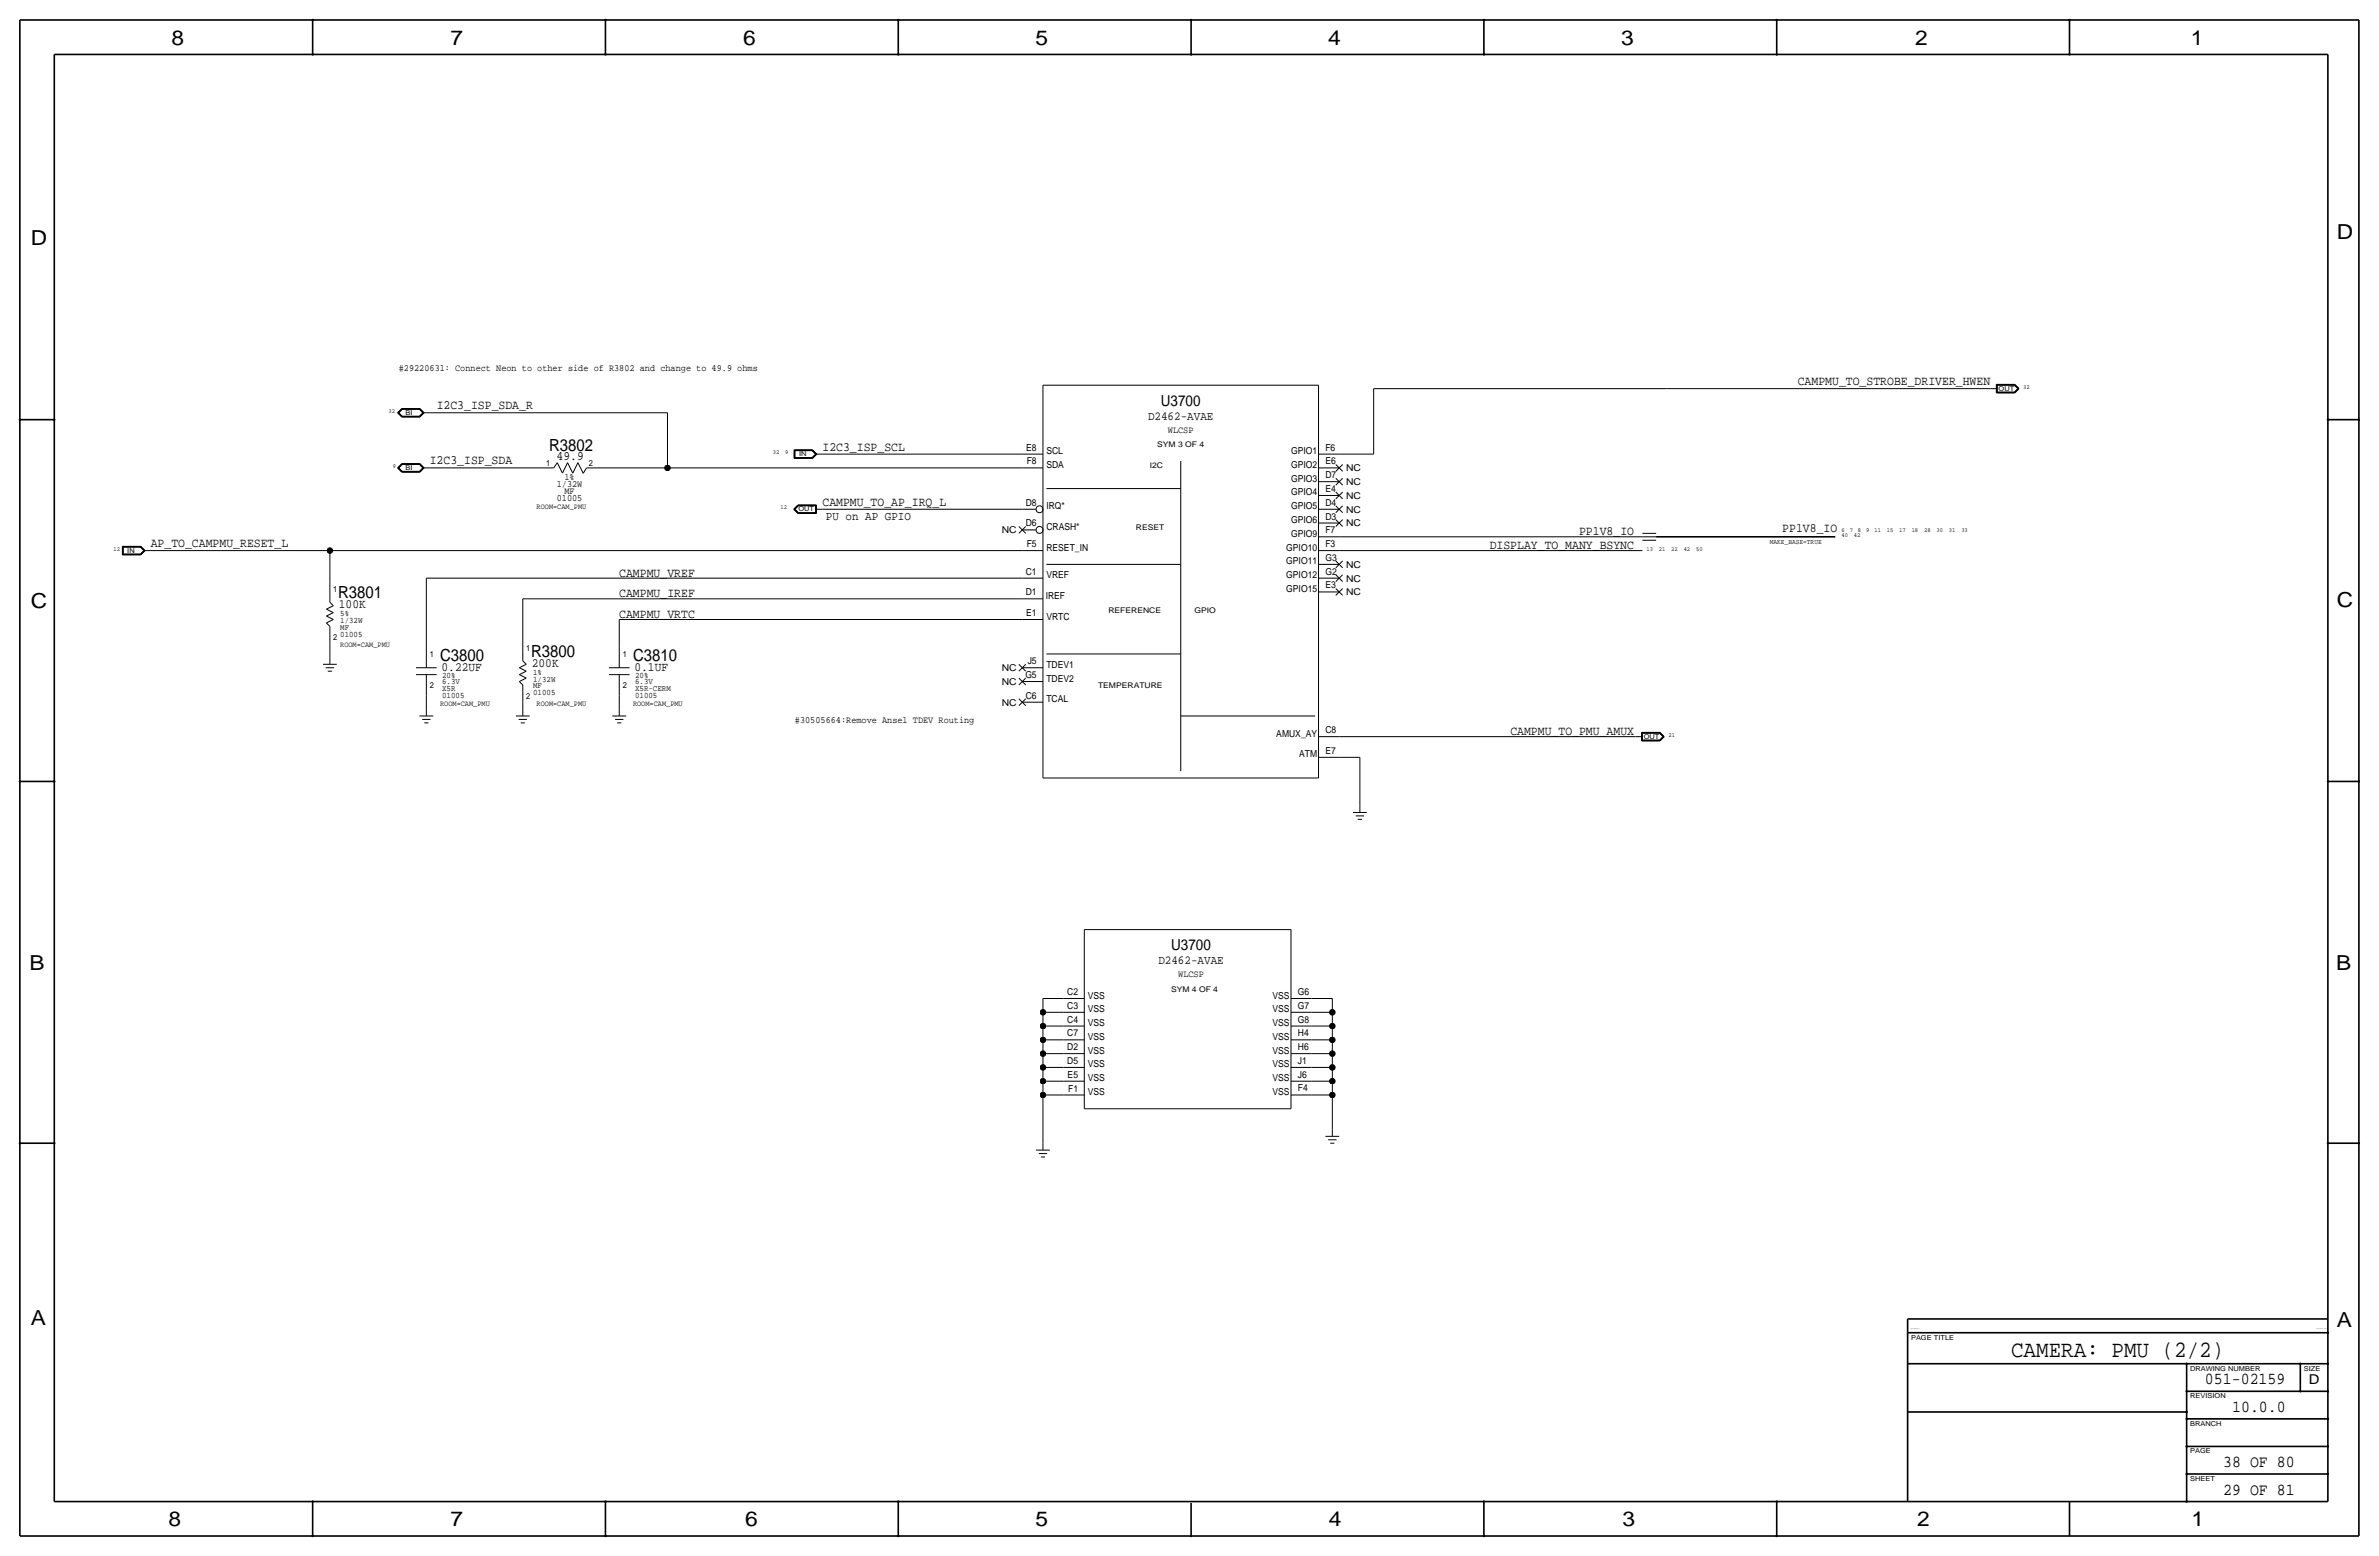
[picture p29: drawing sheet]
<svg xmlns="http://www.w3.org/2000/svg" width="877mm" height="574mm" viewBox="0 0 877 574" stroke-linecap="round" stroke-linejoin="round" font-family="sans-serif">
<defs><g id="words">
<text font-size="8.6" x="741.4" y="500.1">CAMERA: PMU (2/2)</text>
<g font-size="7.6">
<text x="63.2" y="16.5">8</text>
<text x="166.1" y="16.5">7</text>
<text x="274" y="16.5">6</text>
<text x="381.7" y="16.5">5</text>
<text x="489.7" y="16.5">4</text>
<text x="597.6" y="16.5">3</text>
<text x="706.1" y="16.5">2</text>
<text x="807.7" y="16.5">1</text>
<text x="861.5" y="88.1">D</text>
<text x="11.4" y="90.4">D</text>
<text x="11.4" y="224.3">C</text>
<text x="861.5" y="223.8">C</text>
<text x="10.8" y="357.6">B</text>
<text x="861.3" y="357.4">B</text>
<text x="11.3" y="488.4">A</text>
<text x="861.5" y="489.2">A</text>
<text x="62.2" y="562.6">8</text>
<text x="166" y="562.6">7</text>
<text x="274.8" y="562.6">6</text>
<text x="381.7" y="562.6">5</text>
<text x="489.9" y="562.6">4</text>
<text x="598.1" y="562.6">3</text>
<text x="706.8" y="562.6">2</text>
<text x="807.9" y="562.6">1</text>
</g>
<g font-size="6.2">
<text x="202.4" y="166.1">R3802</text>
<text x="124.7" y="220.5">R3801</text>
<text x="162.3" y="243.6">C3800</text>
<text x="195.8" y="242.1">R3800</text>
<text x="233.4" y="243.6">C3810</text>
<text x="812.9" y="510.3">051-02159</text>
<text x="822.9" y="520.4">10.0.0</text>
<text x="819.6" y="540.8">38 OF 80</text>
<text x="819.6" y="550.9">29 OF 81</text>
</g>
<g font-size="5.6">
<text x="428" y="149.6">U3700</text>
<text x="431.8" y="350.3">U3700</text>
</g>
<text font-size="5" x="851.2" y="510.3">D</text>
<g font-size="4.7">
<text x="662.8" y="142">CAMPMU_TO_STROBE_DRIVER_HWEN</text>
<text x="161" y="150.9">I2C3_ISP_SDA_R</text>
<text x="303.2" y="166.1">I2C3_ISP_SCL</text>
<text x="158.4" y="171.2">I2C3_ISP_SDA</text>
<text x="205.2" y="169.7">49.9</text>
<text x="303.2" y="186.4">CAMPMU_TO_AP_IRQ_L</text>
<text x="582.2" y="197.4">PP1V8_IO</text>
<text x="657.1" y="196.1">PP1V8_IO</text>
<text x="55.6" y="201.7">AP_TO_CAMPMU_RESET_L</text>
<text x="549.2" y="202.4">DISPLAY_TO_MANY_BSYNC</text>
<text x="228.3" y="212.6">CAMPMU_VREF</text>
<text x="228.3" y="220.2">CAMPMU_IREF</text>
<text x="124.9" y="224.3">100K</text>
<text x="228.3" y="227.8">CAMPMU_VRTC</text>
<text x="196" y="245.9">200K</text>
<text x="162.8" y="247.4">0.22UF</text>
<text x="233.9" y="247.4">0.1UF</text>
<text x="556.8" y="271">CAMPMU_TO_PMU_AMUX</text>
</g>
<g font-size="4.5">
<text x="423.2" y="154.7">D2462-AVAE</text>
<text x="304.5" y="191.5">PU on AP GPIO</text>
<text x="427" y="355.2">D2462-AVAE</text>
</g>
<g font-size="3.5">
<text x="147" y="136.9">#29220631: Connect Neon to other side of R3802 and change to 49.9 ohms</text>
<text x="430.6" y="159.8">WLCSP</text>
<text x="378.4" y="166.1">E8</text>
<text x="385.8" y="167.4">SCL</text>
<text x="476" y="167.4">GPIO1</text>
<text x="488.6" y="166.1">F6</text>
<text x="378.5" y="171.2">F8</text>
<text x="385.8" y="172.5">SDA</text>
<text x="476" y="172.5">GPIO2</text>
<text x="488.6" y="171.2">E6</text>
<text x="496.3" y="173.7">NC</text>
<text x="205.3" y="179.6">1/32W</text>
<text x="208.1" y="177">1%</text>
<text x="476" y="177.5">GPIO3</text>
<text x="488.6" y="176.3">D7</text>
<text x="496.3" y="178.8">NC</text>
<text x="205.3" y="184.7">01005</text>
<text x="208.1" y="182.1">MF</text>
<text x="476" y="182.6">GPIO4</text>
<text x="488.6" y="181.3">E4</text>
<text x="496.3" y="183.9">NC</text>
<text x="378.2" y="186.4">D8</text>
<text x="385.8" y="187.7">IRQ*</text>
<text x="476" y="187.7">GPIO5</text>
<text x="488.6" y="191.5">D3</text>
<text x="488.6" y="186.4">D4</text>
<text x="496.3" y="189">NC</text>
<text x="369.3" y="196.6">NC</text>
<text x="378.2" y="194">D6</text>
<text x="385.8" y="195.3">CRASH*</text>
<text x="476" y="192.8">GPIO6</text>
<text x="476" y="197.9">GPIO9</text>
<text x="488.6" y="196.6">F7</text>
<text x="496.3" y="194.1">NC</text>
<text x="378.5" y="201.7">F5</text>
<text x="385.8" y="203">RESET_IN</text>
<text x="474.2" y="203">GPIO10</text>
<text x="488.6" y="201.7">F3</text>
<text x="474.2" y="208">GPIO11</text>
<text x="488.6" y="206.7">G3</text>
<text x="496.3" y="209.3">NC</text>
<text x="378.2" y="211.8">C1</text>
<text x="385.8" y="213.1">VREF</text>
<text x="474.2" y="213.1">GPIO12</text>
<text x="488.6" y="211.8">G2</text>
<text x="496.3" y="214.4">NC</text>
<text x="378.2" y="219.4">D1</text>
<text x="385.5" y="220.7">IREF</text>
<text x="474.2" y="218.2">GPIO15</text>
<text x="488.6" y="216.9">E3</text>
<text x="496.3" y="219.5">NC</text>
<text x="378.4" y="227.1">E1</text>
<text x="385.8" y="228.4">VRTC</text>
<text x="378.9" y="244.9">J5</text>
<text x="369.3" y="247.4">NC</text>
<text x="378" y="249.9">G5</text>
<text x="385.8" y="251.2">TDEV2</text>
<text x="385.8" y="246.1">TDEV1</text>
<text x="369.3" y="252.5">NC</text>
<text x="378.2" y="257.6">C6</text>
<text x="369.3" y="260.1">NC</text>
<text x="385.8" y="258.8">TCAL</text>
<text x="293.1" y="266.4">#30505664:Remove Ansel TDEV Routing</text>
<text x="470.5" y="271.5">AMUX_AY</text>
<text x="488.6" y="270.2">C8</text>
<text x="478.9" y="279.2">ATM</text>
<text x="488.6" y="277.9">E7</text>
<text x="434.4" y="360.3">WLCSP</text>
<text x="393.4" y="371.8">C3</text>
<text x="393.4" y="366.8">C2</text>
<text x="401" y="368.1">VSS</text>
<text x="469.1" y="368">VSS</text>
<text x="478.5" y="371.8">G7</text>
<text x="478.5" y="366.8">G6</text>
<text x="393.4" y="376.9">C4</text>
<text x="401" y="373.1">VSS</text>
<text x="469.1" y="373.1">VSS</text>
<text x="478.5" y="376.9">G8</text>
<text x="393.4" y="382">C7</text>
<text x="401" y="378.2">VSS</text>
<text x="401" y="383.3">VSS</text>
<text x="469.1" y="383.3">VSS</text>
<text x="469.1" y="378.2">VSS</text>
<text x="478.5" y="382">H4</text>
<text x="393.4" y="387.1">D2</text>
<text x="401" y="388.4">VSS</text>
<text x="469.1" y="388.4">VSS</text>
<text x="478.5" y="387.1">H6</text>
<text x="393.4" y="392.2">D5</text>
<text x="401" y="393.5">VSS</text>
<text x="469.1" y="393.5">VSS</text>
<text x="478.5" y="392.2">J1</text>
<text x="393.6" y="397.2">E5</text>
<text x="401" y="398.5">VSS</text>
<text x="469.1" y="398.5">VSS</text>
<text x="478.5" y="397.3">J6</text>
<text x="393.8" y="402.3">F1</text>
<text x="401" y="403.6">VSS</text>
<text x="469.1" y="403.6">VSS</text>
<text x="478.5" y="402.1">F4</text>
</g>
<g font-size="3.1">
<text x="201.4" y="171.7">1</text>
<text x="217.1" y="171.7">2</text>
<text x="122.9" y="218.2">1</text>
<text x="125.4" y="227.1">5%</text>
<text x="125.4" y="232.2">MF</text>
<text x="125.4" y="229.6">1/32W</text>
<text x="122.9" y="236">2</text>
<text x="125.4" y="234.7">01005</text>
<text x="194" y="239.8">1</text>
<text x="158.4" y="242.3">1</text>
<text x="229.6" y="242.3">1</text>
<text x="163" y="249.9">20%</text>
<text x="196.5" y="248.7">1%</text>
<text x="196.5" y="251.2">1/32W</text>
<text x="234.1" y="249.9">20%</text>
<text x="158.4" y="253.7">2</text>
<text x="163" y="257.3">01005</text>
<text x="163" y="254.8">X5R</text>
<text x="163" y="252.2">6.3V</text>
<text x="194" y="257.6">2</text>
<text x="196.5" y="253.7">MF</text>
<text x="196.5" y="256.3">01005</text>
<text x="229.6" y="253.7">2</text>
<text x="234.1" y="252.2">6.3V</text>
<text x="234.1" y="254.8">X5R-CERM</text>
<text x="234.1" y="257.3">01005</text>
</g>
<g font-size="2.9">
<text x="426.6" y="164.8">SYM 3 OF 4</text>
<text x="423.9" y="172.5">I2C</text>
<text x="197.8" y="187.7">ROOM=CAM_PMU</text>
<text x="418.8" y="195.3">RESET</text>
<text x="408.6" y="225.8">REFERENCE</text>
<text x="440.4" y="225.8">GPIO</text>
<text x="125.4" y="238.5">ROOM=CAM_PMU</text>
<text x="404.8" y="253.7">TEMPERATURE</text>
<text x="162.3" y="260.1">ROOM=CAM_PMU</text>
<text x="197.8" y="260.1">ROOM=CAM_PMU</text>
<text x="233.4" y="260.1">ROOM=CAM_PMU</text>
<text x="431.7" y="365.5">SYM 4 OF 4</text>
</g>
<text font-size="2.6" x="652.5" y="200.4">MAKE_BASE=TRUE</text>
<g font-size="2.5">
<text x="736.8" y="144">OUT</text>
<text x="149.6" y="152.9">BI</text>
<text x="149.6" y="173.2">BI</text>
<text x="294.6" y="168.1">IN</text>
<text x="294.4" y="188.5">OUT</text>
<text x="46.9" y="203.7">IN</text>
<text x="606" y="272.3">OUT</text>
<text x="704.5" y="493.8">PAGE TITLE</text>
<text x="807.4" y="505.2">DRAWING NUMBER</text>
<text x="849.3" y="505.2">SIZE</text>
<text x="807.4" y="515.4">REVISION</text>
<text x="807.4" y="525.5">BRANCH</text>
<text x="807.4" y="535.7">PAGE</text>
<text x="807.4" y="545.8">SHEET</text>
</g>
<g font-size="2.3">
<text x="745.9" y="143.3">32</text>
<text x="143.3" y="152.1">32</text>
<text x="284.9" y="167.4">32</text>
<text x="289.5" y="167.4">9</text>
<text x="144.8" y="172.5">9</text>
<text x="287.8" y="187.7">12</text>
<text x="678.9" y="196.1">6</text>
<text x="678.9" y="197.9">40</text>
<text x="681.9" y="196.1">7</text>
<text x="683.5" y="197.9">42</text>
<text x="685" y="196.1">8</text>
<text x="688" y="196.1">9</text>
<text x="691.1" y="196.1">11</text>
<text x="695.6" y="196.1">15</text>
<text x="700.2" y="196.1">17</text>
<text x="704.8" y="196.1">18</text>
<text x="709.4" y="196.1">28</text>
<text x="713.9" y="196.1">30</text>
<text x="718.5" y="196.1">31</text>
<text x="723.1" y="196.1">33</text>
<text x="41.8" y="202.9">12</text>
<text x="607" y="202.9">13</text>
<text x="611.6" y="202.9">21</text>
<text x="616.1" y="202.9">22</text>
<text x="620.7" y="202.9">42</text>
<text x="625.3" y="202.9">50</text>
<text x="615.1" y="271.5">21</text>
</g>
<g font-size=".4">
<text x="704.5" y="490">SYNC_MASTER=sync</text>
<text x="853.9" y="490">SYNC_DATE=04/14/2017</text>
</g>
</g></defs>
<g fill="none" stroke="#000" stroke-width=".37">
<path d="M146.6 152.1l1.5 1.6zM146.6 152.1l1.5-1.5zM146.7 152.1l1.5 1.5zM146.7 152.1l1.5-1.4zM146.9 152.1l1.3-1.3zM146.9 152.1l1.3 1.4zM147 152.1l1.3-1.2zM147 152.1l1.3 1.3zM148.1 153.7h6.7zM148.1 150.6h6.7zM148.2 150.7h6.5zM148.2 153.6h6.5z"/>
<path d="M148.2 153.5h6.5zM148.2 150.8h6.5zM148.3 153.4h6.3zM148.3 150.9h6.3zM154.6 153.4l1.3-1.3zM154.6 150.9l1.3 1.2zM154.7 153.5l1.4-1.4zM154.7 150.8l1.4 1.3zM154.7 150.7l1.5 1.4zM154.7 153.6l1.5-1.5zM154.8 150.6l1.6 1.5zM154.8 153.7l1.6-1.6z"/>
<path d="M155.9 152.1h2.5zM158.4 152.1h87.7zM246.1 152.1v20.4zM384.5 142h101.6zM384.5 142v144.8zM486.1 142v144.8zM506.4 143.3h108zM506.4 143.3v24.1zM614.4 143.3h119.3zM733.8 143.3h2.5zM736 144.8h6.8zM736 141.7v3.1z"/>
<path d="M736 141.7h6.8zM736.1 141.8h6.6zM736.1 141.8v2.9zM736.1 144.7h6.6zM736.2 141.9h6.5zM736.2 141.9v2.7zM736.2 144.6h6.5zM736.3 142h6.3zM736.3 142v2.5zM736.3 144.5h6.3zM742.6 144.5l1.3-1.2zM742.6 142l1.3 1.3z"/>
<path d="M742.7 144.6l1.4-1.3zM742.7 141.9l1.4 1.4zM742.7 144.7l1.5-1.4zM742.7 141.8l1.5 1.5zM742.8 141.7l1.6 1.6zM742.8 144.8l1.6-1.5zM146.6 172.5l1.5 1.5zM146.6 172.5l1.5-1.6zM146.7 172.5l1.5 1.4zM146.7 172.5l1.5-1.5zM146.9 172.5l1.3-1.4zM146.9 172.5l1.3 1.3z"/>
<path d="M147 172.5l1.3-1.3zM147 172.5l1.3 1.2zM148.1 174h6.7zM148.1 170.9h6.7zM148.2 171h6.5zM148.2 173.9h6.5zM148.2 173.8h6.5zM148.2 171.1h6.5zM148.3 173.7h6.3zM148.3 171.2h6.3zM154.6 173.7l1.3-1.2zM154.6 171.2l1.3 1.3z"/>
<path d="M154.7 173.8l1.4-1.3zM154.7 171.1l1.4 1.4zM154.7 171l1.5 1.5zM154.7 173.9l1.5-1.4zM154.8 170.9l1.6 1.6zM154.8 174l1.6-1.5zM155.9 172.5h2.5zM158.4 172.5h40.7zM199.1 172.5h5.1zM205.4 170.5l2 3.9zM205.4 170.5l-1.2 2zM209.2 170.5l-1.8 3.9z"/>
<path d="M209.2 170.5l2 3.9zM213.1 170.5l-1.9 3.9zM213.1 170.5l1.9 3.9zM216.3 172.5h5.6zM216.3 172.5l-1.3 2zM221.9 172.5h24.2zM246.1 172.5h130.8zM292.8 165.8v3.2zM292.8 169h6.8zM292.8 165.8h6.8zM292.9 165.9v3zM292.9 168.9h6.6z"/>
<path d="M292.9 165.9h6.6zM293 166v2.8zM293 168.8h6.5zM293 166h6.5zM293.1 166.1h6.3zM293.1 166.1v2.6zM293.1 168.7h6.3zM299.4 166.1l1.3 1.3zM299.5 168.8l1.3-1.4zM299.5 166l1.3 1.4zM299.5 168.9l1.5-1.5zM299.5 165.9l1.5 1.5z"/>
<path d="M299.6 165.8l1.5 1.6zM299.6 169l1.5-1.6zM300.7 167.4h2.5zM300.7 167.4l-1.3 1.3zM303.2 167.4h73.7zM376.9 167.4h7.6zM376.9 172.5h7.6zM435.3 169.9v114.3zM486.1 167.4h7.6zM486.1 177.5h7.6zM486.1 172.5h7.6zM492.5 178.8l2.5-2.5z"/>
<path d="M492.5 176.3l2.5 2.5zM492.5 173.7l2.5-2.5zM492.5 171.2l2.5 2.5zM493.7 167.4h12.7zM292.6 187.7l1.6 1.6zM292.6 187.7l1.6-1.6zM292.8 187.7l1.4 1.5zM292.8 187.7l1.4-1.5zM292.9 187.7l1.4-1.4zM292.9 187.7l1.4 1.4zM293.1 187.7l1.2 1.3zM293.1 187.7l1.2-1.3z"/>
<path d="M294.2 186.1h6.8zM294.2 189.3h6.8zM294.2 186.2h6.7zM294.2 189.2h6.7zM294.3 186.3h6.5zM294.3 189.1h6.5zM294.3 189h6.4zM294.3 186.4h6.4zM300.7 186.4v2.6zM300.7 187.7h2.5zM300.8 186.3v2.8zM300.9 186.2v3z"/>
<path d="M301 186.1v3.2zM303.2 187.7h73.7zM375.6 196.6l2.6-2.5zM375.6 194.1l2.6 2.5zM376.9 187.7h5zM376.9 195.3h5zM385.8 180.1h49.5zM486.1 182.6h7.6zM486.1 187.7h7.6zM486.1 192.8h7.6zM486.1 197.9h7.6zM492.5 183.9l2.5-2.5z"/>
<path d="M492.5 181.4l2.5 2.5zM492.5 189l2.5-2.6zM492.5 186.4l2.5 2.6zM492.5 194.1l2.5-2.6zM492.5 191.5l2.5 2.6zM493.7 197.9h111.8zM605.5 199.1h5.1zM605.5 197.9h5.1zM605.5 196.6h5.1zM45.1 201.4h6.8zM45.1 201.4v3.1zM45.1 204.5h6.8z"/>
<path d="M45.2 201.5h6.7zM45.2 201.5v2.9zM45.2 204.4h6.7zM45.3 201.6v2.7zM45.3 204.3h6.5zM45.3 201.6h6.5zM45.4 201.7h6.4zM45.4 201.7v2.5zM45.4 204.2h6.4zM51.8 204.2l1.2-1.3zM51.8 201.7l1.2 1.2zM51.8 204.3l1.4-1.4z"/>
<path d="M51.8 201.6l1.4 1.3zM51.9 201.5l1.4 1.4zM51.9 204.4l1.4-1.5zM51.9 204.5l1.6-1.6zM51.9 201.4l1.6 1.5zM53 202.9h2.6zM55.6 202.9h66zM121.6 202.9h255.3zM121.6 202.9v11.5zM121.6 214.4v7.6zM157.2 213.1v25.4zM157.2 213.1h219.7z"/>
<path d="M376.9 213.1h7.6zM376.9 202.9h7.6zM385.8 208h49.5zM486.1 202.9h7.6zM486.1 208h7.6zM486.1 213.1h7.6zM486.1 218.2h7.6zM492.5 219.5l2.5-2.6zM492.5 216.9l2.5 2.6zM492.5 214.4l2.5-2.6zM492.5 211.8l2.5 2.6zM492.5 209.3l2.5-2.5z"/>
<path d="M492.5 206.8l2.5 2.5zM493.7 202.9h111.8zM120.3 229.6l1.3 1.3zM120.3 227.1l2.6 1.2zM120.3 224.5l2.6 1.3zM120.3 224.5l2.6-1.2zM120.3 229.6l2.6-1.3zM120.3 227.1l2.6-1.3zM121.6 237.2v5.1zM121.6 230.9v6.3zM121.6 222l1.3 1.3zM157.2 238.5v7.6z"/>
<path d="M192.7 220.7v15.3zM192.7 236v7.6zM192.7 220.7h184.2zM228.3 228.3h148.6zM228.3 228.3v10.2zM228.3 238.5v7.6zM376.9 220.7h7.6zM376.9 228.3h7.6zM119.1 244.9h5.1zM120.1 246.1h3zM120.9 247.4h1.5zM121.6 242.3v2.6z"/>
<path d="M153.4 246.1h7.6zM153.4 248.7h7.6zM157.2 256.3v5.1zM157.2 248.7v7.6zM191.5 246.1l2.5-1.2zM191.5 251.2l2.5-1.3zM191.5 248.7l2.5-1.3zM191.5 251.2l1.2 1.3zM191.5 248.7l2.5 1.2zM191.5 246.1l2.5 1.3zM192.7 243.6l1.3 1.3zM192.7 258.8v2.6z"/>
<path d="M192.7 252.5v6.3zM224.5 248.7h7.6zM224.5 246.1h7.6zM228.3 256.3v5.1zM228.3 248.7v7.6zM375.6 257.6l2.6 2.5zM375.6 247.4l2.6-2.5zM375.6 244.9l2.6 2.5zM375.6 252.5l2.6-2.6zM375.6 249.9l2.6 2.6zM376.9 258.8h7.6zM376.9 251.2h7.6z"/>
<path d="M376.9 246.1h7.6zM385.8 241h49.5zM154.6 263.9h5.1zM155.7 265.2h3zM156.4 266.4h1.5zM157.2 261.4v2.5zM190.2 263.9h5.1zM191.2 265.2h3.1zM192 266.4h1.5zM192.7 261.4v2.5zM225.8 263.9h5zM226.8 265.2h3z"/>
<path d="M227.5 266.4h1.6zM228.3 261.4v2.5zM375.6 260.1l2.6-2.5zM435.3 263.9h49.5zM486.1 271.5h7.6zM486.1 279.1h7.6zM493.7 279.1h7.6zM493.7 271.5h109.2zM501.3 279.1v17.8zM602.9 271.5h2.6zM605.2 273.1h6.8zM605.2 270v3.1z"/>
<path d="M605.2 270h6.8zM605.3 270.1h6.6zM605.3 270.1v2.9zM605.3 273h6.6zM605.4 270.2h6.5zM605.4 270.2v2.7zM605.4 272.9h6.5zM605.5 270.3h6.3zM605.5 270.3v2.5zM605.5 272.8h6.3zM611.8 270.3l1.3 1.2zM611.8 272.8l1.3-1.3z"/>
<path d="M611.9 270.2l1.4 1.3zM611.9 273l1.5-1.5zM611.9 270.1l1.5 1.4zM612 270l1.6 1.5zM613.3 271.5l-1.4 1.4zM613.6 271.5l-1.6 1.6zM384.5 286.8h101.6zM498.8 299.5h5.1zM501.3 296.9v2.6zM499.8 300.7h3.1zM500.6 302h1.5zM399.7 342.6v66.1z"/>
<path d="M399.7 342.6h76.2zM475.9 342.6v66.1zM384.5 368v5.1zM384.5 373.1v5.1zM384.5 378.2v5.1zM384.5 368h7.6zM384.5 373.1h7.6zM384.5 378.2h7.6zM392.1 373.1h7.6zM392.1 378.2h7.6zM392.1 368h7.6zM475.9 378.2h7.7z"/>
<path d="M475.9 373.1h7.7zM475.9 368h7.7zM483.6 368h7.6zM483.6 373.1h7.6zM483.6 378.2h7.6zM491.2 368v5.1zM491.2 373.1v5.1zM491.2 378.2v5.1zM384.5 383.3v5.1zM384.5 388.4v5zM384.5 393.4v5.1zM384.5 398.5v5.1z"/>
<path d="M384.5 383.3h7.6zM384.5 388.4h7.6zM384.5 393.4h7.6zM384.5 398.5h7.6zM392.1 398.5h7.6zM392.1 383.3h7.6zM392.1 388.4h7.6zM392.1 393.4h7.6zM475.9 398.5h7.7zM475.9 393.4h7.7zM475.9 388.4h7.7zM475.9 383.3h7.7z"/>
<path d="M483.6 383.3h7.6zM483.6 388.4h7.6zM483.6 393.4h7.6zM483.6 398.5h7.6zM491.2 383.3v5.1zM491.2 388.4v5zM491.2 393.4v5.1zM491.2 398.5v5.1zM384.5 403.6v17.8zM384.5 403.6h7.6zM392.1 403.6h7.6zM399.7 408.7h76.2z"/>
<path d="M475.9 403.6h7.7zM483.6 403.6h7.6zM488.6 418.8h5.1zM491.2 403.6v12.7zM491.2 416.3v2.5zM382 423.9h5zM383 425.2h3zM383.7 426.5h1.6zM384.5 421.4v2.5zM489.7 420.1h3zM490.4 421.4h1.5z"/>
<circle cx="383.2" cy="187.7" r="1.28"/>
<circle cx="383.2" cy="195.3" r="1.28"/>
</g>
<g fill="none" stroke="#000" stroke-width=".6" stroke-linecap="butt">
<path d="M7.3 7.4v558.8zM7.3 7.4h862.3zM115.3 7.4v12.7zM223.2 7.4v12.7zM331.2 7.4v12.7zM439.1 7.4v12.7zM547.1 7.4v12.7zM655 7.4v12.7zM763 7.4v12.7zM869.6 7.4v558.8zM20 20.1v533.4zM20 20.1h838.2z"/>
<path d="M858.2 20.1v533.4zM7.3 154.7h12.7zM858.2 154.7h11.4zM610.6 197.9h66zM7.3 288h12.7zM858.2 288h11.4zM7.3 421.4h12.7zM858.2 421.4h11.4zM703.3 491.2h154.9zM703.3 486.2v5zM703.3 486.2h154.9zM703.3 491.2v62.3z"/>
<path d="M703.3 502.7h154.9zM806.1 502.7v50.8zM806.1 512.8h52.1zM848.1 502.7v10.1zM703.3 520.4h102.8zM806.1 533.1h52.1zM806.1 523h52.1zM20 553.5h838.2zM115.3 553.5v12.7zM223.2 553.5v12.7zM331.2 553.5v12.7zM439.1 554v12.2z"/>
<path d="M547.1 553.5v12.7zM655 553.5v12.7zM763 553.5v12.7zM806.1 543.3h52.1zM7.3 566.2h862.3z"/>
</g>
<g fill="#000" stroke="#000" stroke-width=".37">
<path d="M115.1 7.2h.4v.3h-.4zM115.1 19.9h.4v.3h-.4zM223 7.2h.4v.3h-.4zM223 19.9h.4v.3h-.4zM331 19.9h.4v.3h-.4zM331 7.2h.4v.3h-.4zM438.9 7.2h.4v.3h-.4zM438.9 19.9h.4v.3h-.4zM546.9 7.2h.4v.3h-.4zM546.9 19.9h.4v.3h-.4zM654.8 19.9h.4v.3h-.4zM654.8 7.2h.4v.3h-.4z"/>
<path d="M762.8 19.9h.4v.3h-.4zM762.8 7.2h.4v.3h-.4zM7.1 154.5h.4v.4h-.4zM19.8 154.5h.4v.4h-.4zM858 154.5h.4v.4h-.4zM869.5 154.5h.3v.4h-.3zM7.1 287.9h.4v.3h-.4zM19.8 287.9h.4v.3h-.4zM858 287.9h.4v.3h-.4zM869.5 287.9h.3v.3h-.3zM7.1 421.2h.4v.4h-.4zM19.8 421.2h.4v.4h-.4z"/>
<path d="M858 421.2h.4v.4h-.4zM869.5 421.2h.3v.4h-.3zM858 491.1h.4v.3h-.4zM806 502.5h.3v.3h-.3zM806 512.7h.3v.3h-.3zM847.9 512.7h.3v.3h-.3zM847.9 502.5h.3v.3h-.3zM858 502.5h.4v.3h-.4zM858 512.7h.4v.3h-.4zM806 520.3h.3v.3h-.3zM806 522.8h.3v.4h-.3zM806 533h.3v.3h-.3z"/>
<path d="M858 522.8h.4v.4h-.4zM858 533h.4v.3h-.4zM115.1 553.3h.4v.3h-.4zM223 553.3h.4v.3h-.4zM331 553.3h.4v.3h-.4zM546.9 553.3h.4v.3h-.4zM654.8 553.3h.4v.3h-.4zM806 543.1h.3v.4h-.3zM806 553.3h.3v.3h-.3zM858 543.1h.4v.4h-.4zM115.1 566h.4v.3h-.4zM223 566h.4v.3h-.4z"/>
<path d="M331 566h.4v.3h-.4zM438.9 566h.4v.3h-.4zM546.9 566h.4v.3h-.4zM654.8 566h.4v.3h-.4z"/>
<circle cx="246.1" cy="172.5" r="1.02"/>
<circle cx="121.6" cy="202.9" r="1.02"/>
<circle cx="384.5" cy="378.2" r="1.02"/>
<circle cx="384.5" cy="373.1" r="1.02"/>
<circle cx="491.2" cy="378.2" r="1.02"/>
<circle cx="491.2" cy="373.1" r="1.02"/>
<circle cx="384.5" cy="393.4" r="1.02"/>
<circle cx="384.5" cy="383.3" r="1.02"/>
<circle cx="384.5" cy="398.5" r="1.02"/>
<circle cx="384.5" cy="388.4" r="1.02"/>
<circle cx="491.2" cy="398.5" r="1.02"/>
<circle cx="491.2" cy="393.4" r="1.02"/>
<circle cx="491.2" cy="388.4" r="1.02"/>
<circle cx="491.2" cy="383.3" r="1.02"/>
<circle cx="384.5" cy="403.6" r="1.02"/>
<circle cx="491.2" cy="403.6" r="1.02"/>
</g>
<use href="#words"/>
</svg>
